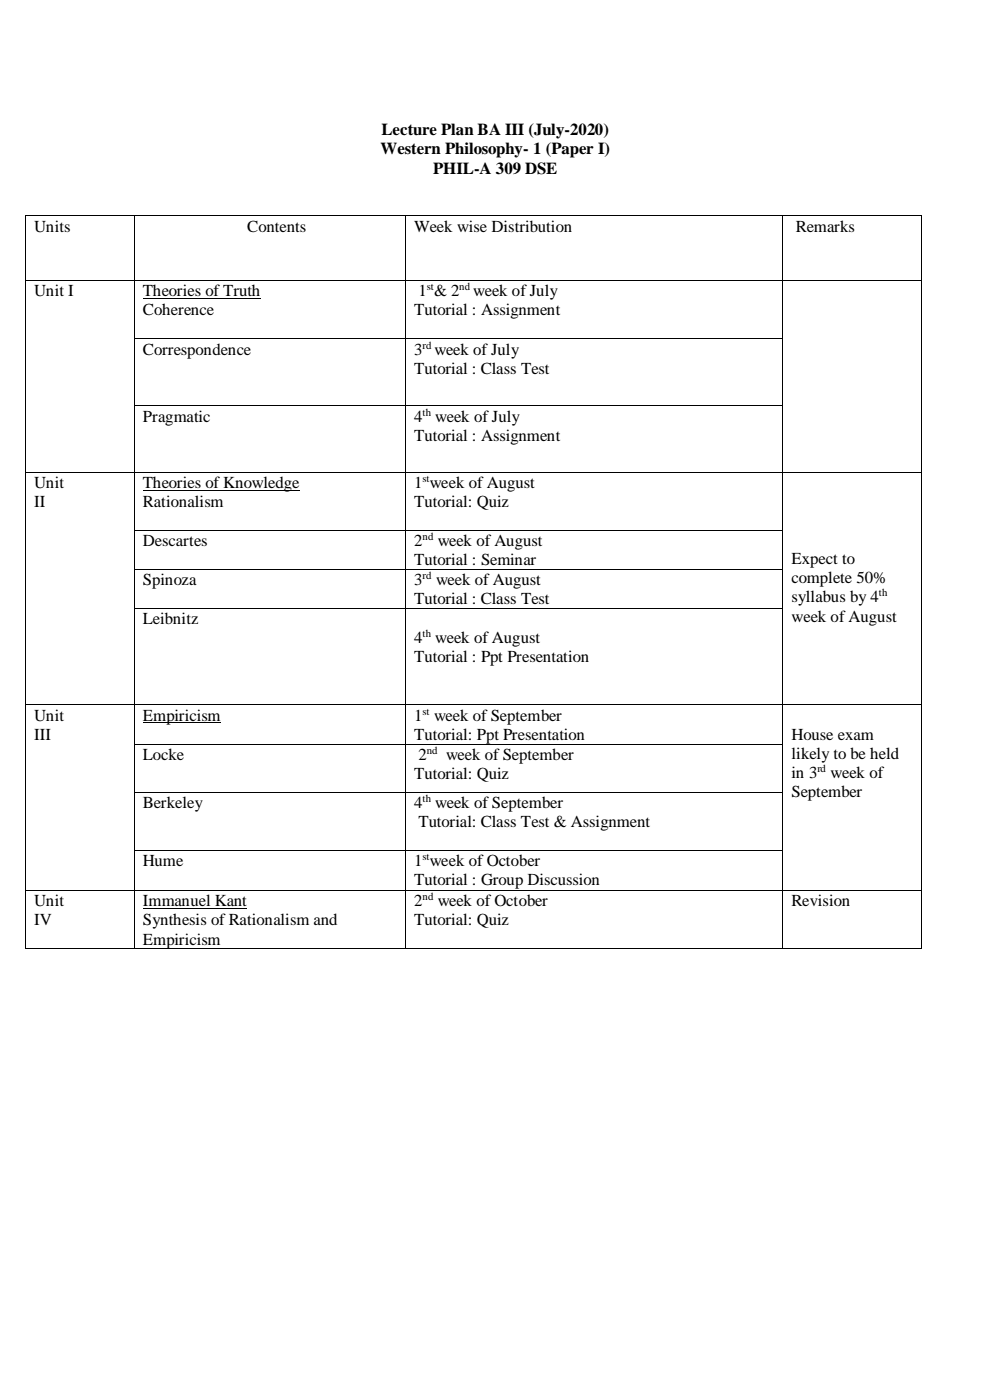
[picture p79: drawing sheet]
<svg xmlns="http://www.w3.org/2000/svg" width="210mm" height="297mm" viewBox="0 0 210 297" stroke-linecap="round" stroke-linejoin="round" font-family="sans-serif">
<defs><g id="words">
<g font-size="3.6">
<text x="80.9" y="28.7">Lecture Plan BA III (July-2020)</text>
<text x="80.7" y="32.8">Western Philosophy- 1 (Paper I)</text>
<text x="91.9" y="36.8">PHIL-A 309 DSE</text>
<text x="7.3" y="49.1">Units</text>
<text x="52.4" y="49.1">Contents</text>
<text x="87.8" y="49.1">Week wise Distribution</text>
<text x="168.8" y="49.1">Remarks</text>
<text x="7.3" y="62.8">Unit I</text>
<text x="30.3" y="62.8">Theories of Truth</text>
<text x="88.8" y="62.8">1 &amp; 2</text>
<text x="100.4" y="62.8">week of July</text>
<text x="30.3" y="66.9">Coherence</text>
<text x="87.8" y="66.9">Tutorial : Assignment</text>
<text x="30.3" y="75.2">Correspondence</text>
<text x="87.8" y="75.2">3</text>
<text x="92.2" y="75.2">week of July</text>
<text x="87.8" y="79.3">Tutorial : Class Test</text>
<text x="30.3" y="89.4">Pragmatic</text>
<text x="87.8" y="89.4">4</text>
<text x="92.3" y="89.4">week of July</text>
<text x="87.8" y="93.5">Tutorial : Assignment</text>
<text x="7.3" y="103.5">Unit</text>
<text x="7.3" y="107.6">II</text>
<text x="30.3" y="103.5">Theories of Knowledge</text>
<text x="30.3" y="107.6">Rationalism</text>
<text x="87.8" y="103.5">1 week of August</text>
<text x="87.8" y="107.6">Tutorial: Quiz</text>
<text x="30.3" y="115.8">Descartes</text>
<text x="87.8" y="115.8">2</text>
<text x="87.8" y="119.8">Tutorial : Seminar</text>
<text x="92.8" y="115.8">week of August</text>
<text x="167.9" y="119.7">Expect to</text>
<text x="30.3" y="124.1">Spinoza</text>
<text x="87.8" y="124.1">3</text>
<text x="92.5" y="124.1">week of August</text>
<text x="167.9" y="123.7">complete 50%</text>
<text x="87.8" y="128.1">Tutorial : Class Test</text>
<text x="167.9" y="127.8">syllabus by 4</text>
<text x="167.9" y="131.9">week of August</text>
<text x="30.3" y="132.4">Leibnitz</text>
<text x="87.8" y="136.4">4</text>
<text x="92.3" y="136.4">week of August</text>
<text x="87.8" y="140.5">Tutorial : Ppt Presentation</text>
<text x="7.3" y="152.9">Unit</text>
<text x="30.3" y="152.9">Empiricism</text>
<text x="87.8" y="152.9">1 week of September</text>
<text x="7.3" y="156.9">III</text>
<text x="30.3" y="161.2">Locke</text>
<text x="87.8" y="156.9">Tutorial: Ppt Presentation</text>
<text x="88.8" y="161.2">2</text>
<text x="94.6" y="161.2">week of September</text>
<text x="167.9" y="156.9">House exam</text>
<text x="167.9" y="161">likely to be held</text>
<text x="87.8" y="165.2">Tutorial: Quiz</text>
<text x="167.9" y="165.1">in 3</text>
<text x="176.2" y="165.1">week of</text>
<text x="30.3" y="171.4">Berkeley</text>
<text x="87.8" y="171.4">4</text>
<text x="92.3" y="171.4">week of September</text>
<text x="167.9" y="169.1">September</text>
<text x="88.8" y="175.5">Tutorial: Class Test &amp; Assignment</text>
<text x="30.3" y="183.7">Hume</text>
<text x="87.8" y="183.7">1 week of October</text>
<text x="87.8" y="187.8">Tutorial : Group Discussion</text>
<text x="7.3" y="192.3">Unit</text>
<text x="7.3" y="196.3">IV</text>
<text x="30.3" y="192.3">Immanuel Kant</text>
<text x="30.3" y="196.3">Synthesis of Rationalism and</text>
<text x="87.8" y="192.3">2</text>
<text x="87.8" y="196.3">Tutorial: Quiz</text>
<text x="92.8" y="192.3">week of October</text>
<text x="167.9" y="192.3">Revision</text>
<text x="30.3" y="200.4">Empiricism</text>
</g>
<g font-size="2.3">
<text x="90.5" y="61.6">st</text>
<text x="97.4" y="61.6">nd</text>
<text x="89.6" y="73.9">rd</text>
<text x="89.6" y="88.2">th</text>
<text x="89.6" y="102.2">st</text>
<text x="89.6" y="114.5">nd</text>
<text x="89.6" y="122.8">rd</text>
<text x="186.4" y="126.5">th</text>
<text x="89.6" y="135.2">th</text>
<text x="89.6" y="151.6">st</text>
<text x="90.5" y="159.9">nd</text>
<text x="173.4" y="163.8">rd</text>
<text x="89.6" y="170.1">th</text>
<text x="89.6" y="182.4">st</text>
<text x="89.6" y="191">nd</text>
</g>
</g></defs>
<g fill="#000">
<path d="M5.3 45.7h.2v.2h-.2z" fill-rule="evenodd"/>
<path d="M5.3 45.7h.2v.2h-.2z" fill-rule="evenodd"/>
<path d="M5.3 59.5h.2v.1h-.2z" fill-rule="evenodd"/>
<path d="M28.4 45.7h.1v.2h-.1z" fill-rule="evenodd"/>
<path d="M28.4 59.5h.1v.1h-.1z" fill-rule="evenodd"/>
<path d="M85.9 45.7h.2v.2h-.2z" fill-rule="evenodd"/>
<path d="M85.9 59.5h.2v.1h-.2z" fill-rule="evenodd"/>
<path d="M165.9 45.7h.2v.2h-.2z" fill-rule="evenodd"/>
<path d="M165.9 59.5h.2v.1h-.2z" fill-rule="evenodd"/>
<path d="M195.4 45.7h.2v.2h-.2z" fill-rule="evenodd"/>
<path d="M195.4 45.7h.2v.2h-.2z" fill-rule="evenodd"/>
<path d="M195.4 59.5h.2v.1h-.2z" fill-rule="evenodd"/>
<path d="M5.3 71.8h.2v.2h-.2z" fill-rule="evenodd"/>
<path d="M28.4 71.8h.1v.2h-.1z" fill-rule="evenodd"/>
<path d="M85.9 71.8h.2v.2h-.2z" fill-rule="evenodd"/>
<path d="M165.9 71.8h.2v.2h-.2z" fill-rule="evenodd"/>
<path d="M195.4 71.8h.2v.2h-.2z" fill-rule="evenodd"/>
<path d="M5.3 86h.2v.2h-.2z" fill-rule="evenodd"/>
<path d="M28.4 86h.1v.2h-.1z" fill-rule="evenodd"/>
<path d="M85.9 86h.2v.2h-.2z" fill-rule="evenodd"/>
<path d="M165.9 86h.2v.2h-.2z" fill-rule="evenodd"/>
<path d="M195.4 86h.2v.2h-.2z" fill-rule="evenodd"/>
<path d="M5.3 100.1h.2v.2h-.2z" fill-rule="evenodd"/>
<path d="M5.3 112.4h.2v.2h-.2z" fill-rule="evenodd"/>
<path d="M28.4 100.1h.1v.2h-.1z" fill-rule="evenodd"/>
<path d="M28.4 112.4h.1v.2h-.1z" fill-rule="evenodd"/>
<path d="M85.9 100.1h.2v.2h-.2z" fill-rule="evenodd"/>
<path d="M85.9 112.4h.2v.2h-.2z" fill-rule="evenodd"/>
<path d="M165.9 100.1h.2v.2h-.2z" fill-rule="evenodd"/>
<path d="M165.9 112.4h.2v.2h-.2z" fill-rule="evenodd"/>
<path d="M195.4 100.1h.2v.2h-.2z" fill-rule="evenodd"/>
<path d="M195.4 112.4h.2v.2h-.2z" fill-rule="evenodd"/>
<path d="M5.3 120.7h.2v.2h-.2z" fill-rule="evenodd"/>
<path d="M5.3 129h.2v.2h-.2z" fill-rule="evenodd"/>
<path d="M28.4 120.7h.1v.2h-.1z" fill-rule="evenodd"/>
<path d="M28.4 129h.1v.2h-.1z" fill-rule="evenodd"/>
<path d="M85.9 120.7h.2v.2h-.2z" fill-rule="evenodd"/>
<path d="M85.9 129h.2v.2h-.2z" fill-rule="evenodd"/>
<path d="M165.9 120.7h.2v.2h-.2z" fill-rule="evenodd"/>
<path d="M165.9 129h.2v.2h-.2z" fill-rule="evenodd"/>
<path d="M195.4 120.7h.2v.2h-.2z" fill-rule="evenodd"/>
<path d="M195.4 129h.2v.2h-.2z" fill-rule="evenodd"/>
<path d="M5.3 149.5h.2v.1h-.2z" fill-rule="evenodd"/>
<path d="M5.3 157.8h.2v.1h-.2z" fill-rule="evenodd"/>
<path d="M28.4 149.5h.1v.1h-.1z" fill-rule="evenodd"/>
<path d="M28.4 157.8h.1v.1h-.1z" fill-rule="evenodd"/>
<path d="M85.9 149.5h.2v.1h-.2z" fill-rule="evenodd"/>
<path d="M85.9 157.8h.2v.1h-.2z" fill-rule="evenodd"/>
<path d="M165.9 149.5h.2v.1h-.2z" fill-rule="evenodd"/>
<path d="M165.9 157.8h.2v.1h-.2z" fill-rule="evenodd"/>
<path d="M195.4 149.5h.2v.1h-.2z" fill-rule="evenodd"/>
<path d="M195.4 157.8h.2v.1h-.2z" fill-rule="evenodd"/>
<path d="M5.3 168h.2v.2h-.2z" fill-rule="evenodd"/>
<path d="M28.4 168h.1v.2h-.1z" fill-rule="evenodd"/>
<path d="M85.9 168h.2v.2h-.2z" fill-rule="evenodd"/>
<path d="M165.9 168h.2v.2h-.2z" fill-rule="evenodd"/>
<path d="M195.4 168h.2v.2h-.2z" fill-rule="evenodd"/>
<path d="M5.3 180.4h.2v.2h-.2z" fill-rule="evenodd"/>
<path d="M5.3 188.9h.2v.1h-.2z" fill-rule="evenodd"/>
<path d="M28.4 180.4h.1v.2h-.1z" fill-rule="evenodd"/>
<path d="M28.4 188.9h.1v.1h-.1z" fill-rule="evenodd"/>
<path d="M85.9 180.4h.2v.2h-.2z" fill-rule="evenodd"/>
<path d="M85.9 188.9h.2v.1h-.2z" fill-rule="evenodd"/>
<path d="M165.9 180.4h.2v.2h-.2z" fill-rule="evenodd"/>
<path d="M165.9 188.9h.2v.1h-.2z" fill-rule="evenodd"/>
<path d="M195.4 180.4h.2v.2h-.2z" fill-rule="evenodd"/>
<path d="M195.4 188.9h.2v.1h-.2z" fill-rule="evenodd"/>
<path d="M5.3 201.2h.2v.2h-.2z" fill-rule="evenodd"/>
<path d="M5.3 201.2h.2v.2h-.2z" fill-rule="evenodd"/>
<path d="M28.4 201.2h.1v.2h-.1z" fill-rule="evenodd"/>
<path d="M85.9 201.2h.2v.2h-.2z" fill-rule="evenodd"/>
<path d="M165.9 201.2h.2v.2h-.2z" fill-rule="evenodd"/>
<path d="M195.4 201.2h.2v.2h-.2z" fill-rule="evenodd"/>
<path d="M195.4 201.2h.2v.2h-.2z" fill-rule="evenodd"/>
</g>
<g fill="none" stroke="#000" stroke-width=".21">
<path d="M5.4 45.9v13.6M5.4 59.6v12.2M5.5 45.8h22.9M5.5 59.5h22.9M28.5 45.9v13.6M28.5 59.6v12.2M28.5 45.8h57.4M28.5 59.5h57.4M86 45.9v13.6M86 59.6v12.2M86.1 45.8h79.8M86.1 59.5h79.8"/>
<path d="M166 45.9v13.6M166 59.6v12.2M166.1 45.8h29.3M166.1 59.5h29.3M195.5 45.9v13.6M195.5 59.6v12.2M5.4 72v14M28.5 72v14M28.5 71.9h57.4M30.3 63.3h24.9M86 72v14M86.1 71.9h79.8"/>
<path d="M166 72v14M195.5 72v14M5.4 86.2v13.9M28.5 86.2v13.9M28.5 86.1h57.4M86 86.2v13.9M86.1 86.1h79.8M166 86.2v13.9M195.5 86.2v13.9M5.4 100.3v12.1M5.4 112.6v8.1M5.5 100.2h22.9"/>
<path d="M28.5 100.3v12.1M28.5 112.6v8.1M28.5 100.2h57.4M28.5 112.5h57.4M30.3 104h33.3M86 100.3v12.1M86 112.6v8.1M86.1 100.2h79.8M86.1 112.5h79.8M166 100.3v12.1M166 112.6v8.1M166.1 100.2h29.3"/>
<path d="M195.5 100.3v12.1M195.5 112.6v8.1M5.4 120.9v8.1M5.4 129.2v20.3M28.5 120.9v8.1M28.5 129.2v20.3M28.5 120.8h57.4M28.5 129.1h57.4M86 120.9v8.1M86 129.2v20.3M86.1 120.8h79.8M86.1 129.1h79.8"/>
<path d="M166 120.9v8.1M166 129.2v20.3M195.5 120.9v8.1M195.5 129.2v20.3M5.4 149.6v8.2M5.4 157.9v10.1M5.5 149.6h22.9M28.5 149.6v8.2M28.5 157.9v10.1M28.5 149.6h57.4M28.5 157.9h57.4M30.3 153.4h16.5"/>
<path d="M86 149.6v8.2M86 157.9v10.1M86.1 149.6h79.8M86.1 157.9h79.8M166 149.6v8.2M166 157.9v10.1M166.1 149.6h29.3M195.5 149.6v8.2M195.5 157.9v10.1M5.4 168.2v12.2M28.5 168.2v12.2M28.5 168.1h57.4"/>
<path d="M86 168.2v12.2M86.1 168.1h79.8M166 168.2v12.2M195.5 168.2v12.2M5.4 180.6v8.3M5.4 189v12.2M5.5 188.9h22.9M28.5 180.6v8.3M28.5 189v12.2M28.5 180.5h57.4M28.5 188.9h57.4M30.3 192.8h22"/>
<path d="M86 180.6v8.3M86 189v12.2M86.1 180.5h79.8M86.1 188.9h79.8M166 180.6v8.3M166 189v12.2M166.1 188.9h29.3M195.5 180.6v8.3M195.5 189v12.2M5.5 201.3h22.9M28.5 201.3h57.4M86.1 201.3h79.8"/>
<path d="M166.1 201.3h29.3"/>
</g>
<use href="#words"/>
</svg>
